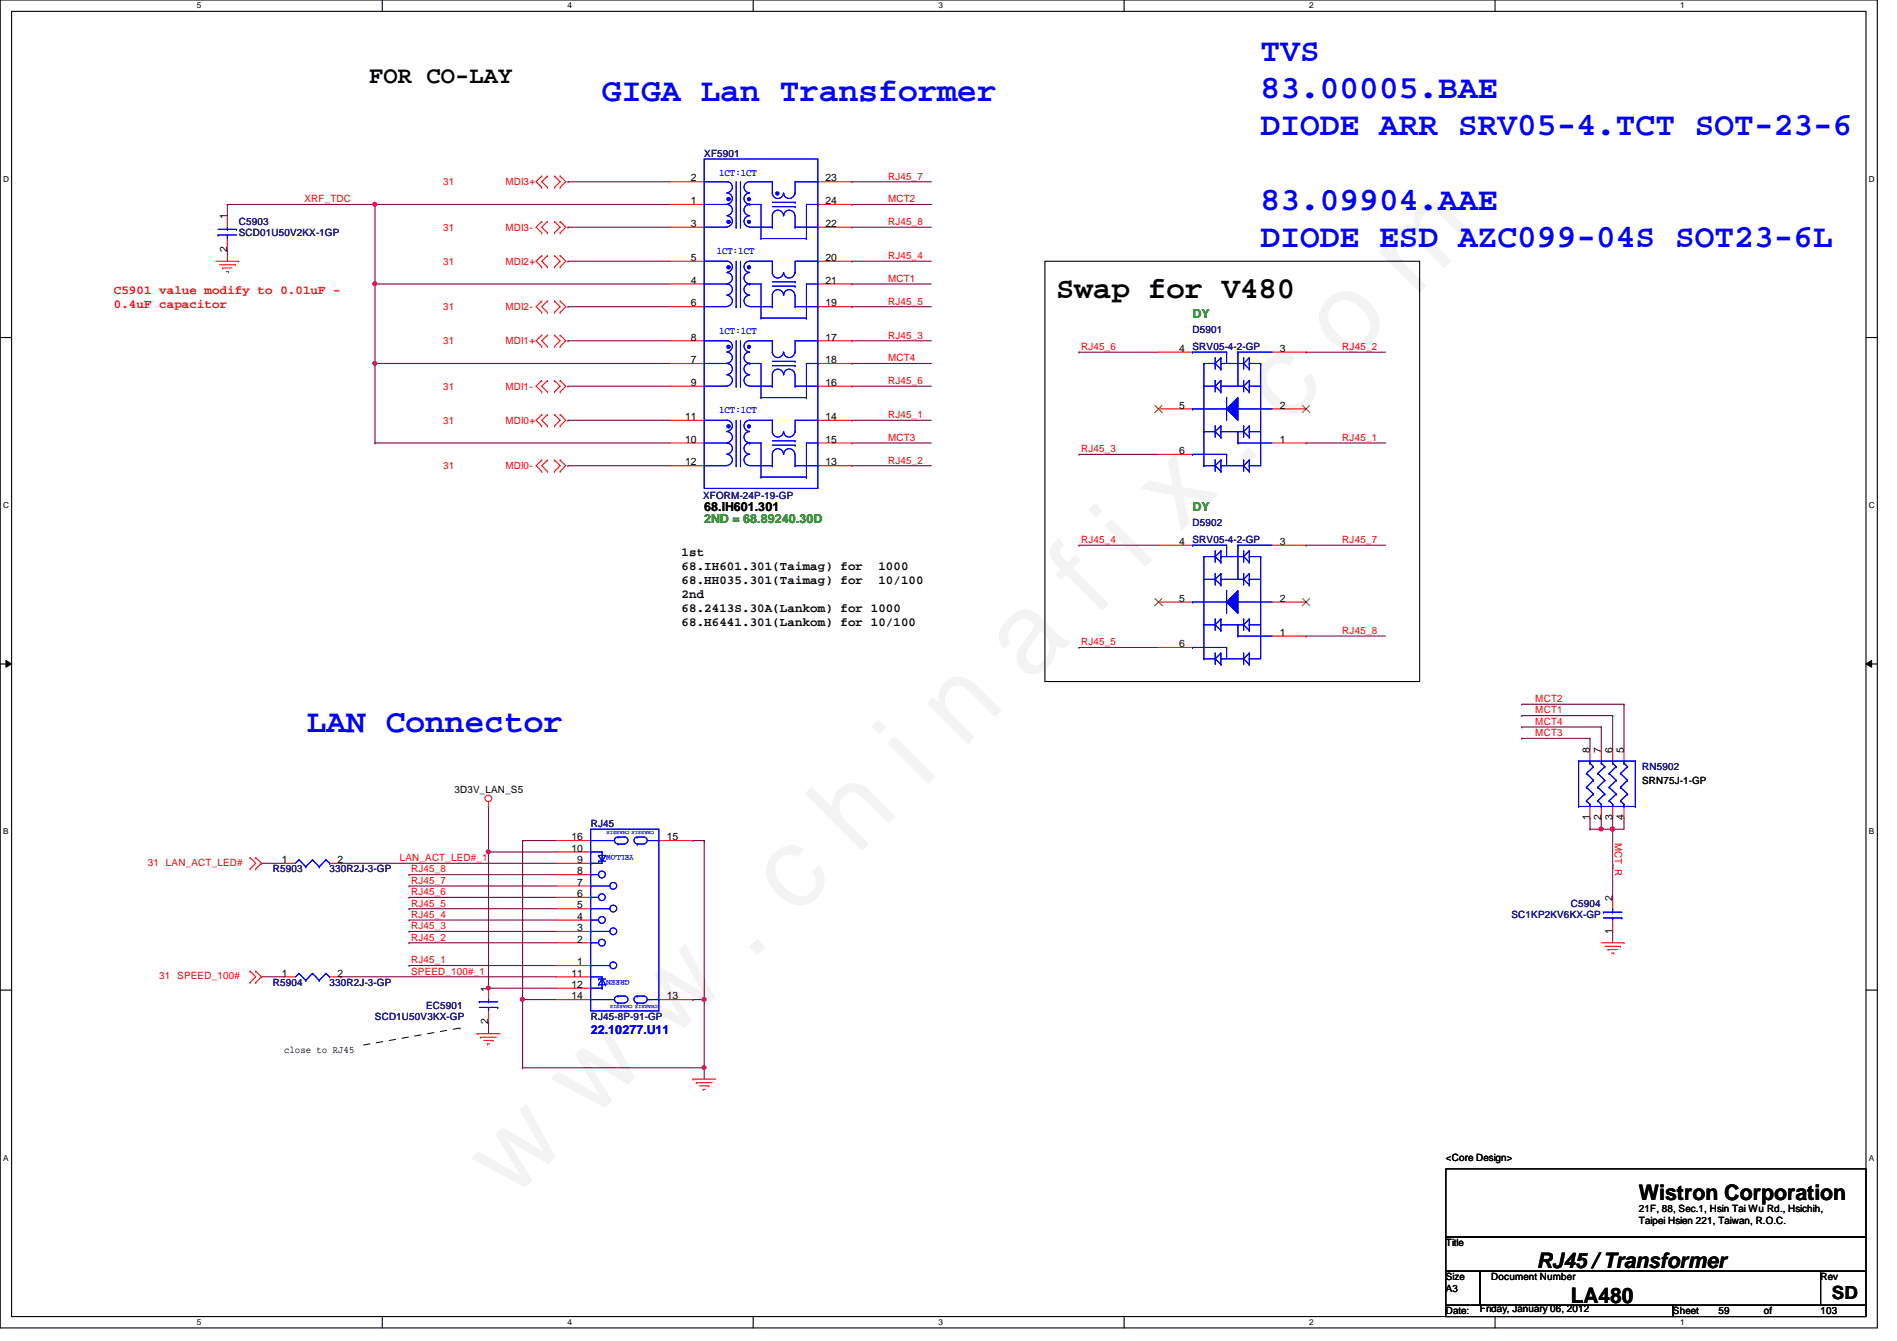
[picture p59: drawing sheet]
<svg xmlns="http://www.w3.org/2000/svg" width="297mm" height="210mm" viewBox="0 0 297 210" stroke-linecap="round" stroke-linejoin="round" font-family="sans-serif">
<defs><g id="words">
<text font-size="17.6" fill="#f0f" x="80.1" y="188" transform="rotate(-45 80.1 188)">w w w . c h i n a f i x . c o m</text>
<g font-size="5.1" fill="#00f">
<text x="197.4" y="9.6">TVS</text>
<text x="94.3" y="15.8">GIGA Lan Transformer</text>
<text x="197.4" y="15.4">83.00005.BAE</text>
<text x="197.4" y="21.2">DIODE ARR SRV05-4.TCT SOT-23-6</text>
<text x="197.4" y="32.8">83.09904.AAE</text>
<text x="197.4" y="38.6">DIODE ESD AZC099-04S SOT23-6L</text>
<text x="48" y="114.5">LAN Connector</text>
</g>
<text font-size="4.8" x="165.4" y="46.7">Swap for V480</text>
<text font-size="3.7" x="57.8" y="13">FOR CO-LAY</text>
<g font-size="3.3">
<text x="256.6" y="187.9">Wistron Corporation</text>
<text x="240.6" y="198.5">RJ45 / Transformer</text>
<text x="246" y="203.9">LA480</text>
</g>
<text font-size="2.8" x="286.8" y="203.4">SD</text>
<g font-size="1.9" fill="#f00">
<text x="17.8" y="46.1">C5901 value modify to 0.01uF ~</text>
<text x="17.8" y="48.3">0.4uF capacitor</text>
</g>
<g font-size="1.9" fill="#008000">
<text x="186.7" y="49.8">DY</text>
<text x="110.3" y="81.8">2ND = 68.89240.30D</text>
<text x="186.7" y="80.1">DY</text>
</g>
<g font-size="1.9">
<text x="110.3" y="80.1">68.IH601.301</text>
<text x="106.7" y="87">1st</text>
<text x="106.7" y="89.2">68.IH601.301(Taimag) for</text>
<text x="137.5" y="89.2">1000</text>
<text x="106.7" y="91.4">68.HH035.301(Taimag) for</text>
<text x="106.7" y="93.6">2nd</text>
<text x="106.7" y="95.8">68.2413S.30A(Lankom) for 1000</text>
<text x="137.5" y="91.4">10/100</text>
<text x="106.7" y="98">68.H6441.301(Lankom) for 10/100</text>
</g>
<text font-size="1.9" fill="#00f" x="92.5" y="161.8">22.10277.U11</text>
<g font-size="1.6" fill="#f00">
<text x="69.4" y="29">31</text>
<text x="79.2" y="29">MDI3+</text>
<text x="139.1" y="28.1">RJ45_7</text>
<text x="47.7" y="31.7">XRF_TDC</text>
<text x="139.1" y="31.7">MCT2</text>
<text x="139.1" y="35.2">RJ45_8</text>
<text x="69.4" y="36.1">31</text>
<text x="69.4" y="41.4">31</text>
<text x="79.2" y="36.1">MDI3-</text>
<text x="79.2" y="41.4">MDI2+</text>
<text x="139.1" y="40.6">RJ45_4</text>
<text x="139.1" y="47.7">RJ45_5</text>
<text x="139.1" y="44.1">MCT1</text>
<text x="69.4" y="48.6">31</text>
<text x="69.4" y="53.9">31</text>
<text x="79.2" y="48.6">MDI2-</text>
<text x="79.2" y="53.9">MDI1+</text>
<text x="139.1" y="53">RJ45_3</text>
<text x="139.1" y="56.6">MCT4</text>
<text x="169.3" y="54.8">RJ45_6</text>
<text x="210.2" y="54.8">RJ45_2</text>
<text x="69.4" y="61">31</text>
<text x="79.2" y="61">MDI1-</text>
<text x="139.1" y="65.4">RJ45_1</text>
<text x="139.1" y="60.1">RJ45_6</text>
<text x="69.4" y="66.3">31</text>
<text x="79.2" y="66.3">MDI0+</text>
<text x="139.1" y="69">MCT3</text>
<text x="169.3" y="70.8">RJ45_3</text>
<text x="210.2" y="69">RJ45_1</text>
<text x="69.4" y="73.4">31</text>
<text x="79.2" y="73.4">MDI0-</text>
<text x="139.1" y="72.6">RJ45_2</text>
<text x="169.3" y="85">RJ45_4</text>
<text x="210.2" y="85">RJ45_7</text>
<text x="169.3" y="101">RJ45_5</text>
<text x="210.2" y="99.2">RJ45_8</text>
<text x="240.4" y="111.7">MCT1</text>
<text x="240.4" y="113.5">MCT4</text>
<text x="240.4" y="109.9">MCT2</text>
<text x="240.4" y="115.2">MCT3</text>
<text x="252.9" y="131.9" transform="rotate(90 252.9 131.9)">MCT_R</text>
<text x="23.2" y="135.5">31 LAN_ACT_LED#</text>
<text x="62.6" y="134.8">LAN_ACT_LED#_1</text>
<text x="64.4" y="136.6">RJ45_8</text>
<text x="64.4" y="141.9">RJ45_5</text>
<text x="64.4" y="140.1">RJ45_6</text>
<text x="64.4" y="143.7">RJ45_4</text>
<text x="64.4" y="138.3">RJ45_7</text>
<text x="64.4" y="147.2">RJ45_2</text>
<text x="64.4" y="145.5">RJ45_3</text>
<text x="24.9" y="153.3">31 SPEED_100#</text>
<text x="64.4" y="152.6">SPEED_100#_1</text>
<text x="64.4" y="150.8">RJ45_1</text>
</g>
<g font-size="1.6">
<text x="108.2" y="28.4">2</text>
<text x="129.3" y="28.4">23</text>
<text x="35.6" y="34.3" transform="rotate(-90 35.6 34.3)">1</text>
<text x="108.2" y="32">1</text>
<text x="108.2" y="35.5">3</text>
<text x="129.3" y="35.5">22</text>
<text x="129.3" y="32">24</text>
<text x="35.6" y="39.5" transform="rotate(-90 35.6 39.5)">2</text>
<text x="108.2" y="40.9">5</text>
<text x="129.3" y="40.9">20</text>
<text x="108.2" y="44.4">4</text>
<text x="108.2" y="48">6</text>
<text x="129.3" y="48">19</text>
<text x="129.3" y="44.4">21</text>
<text x="108.2" y="53.3">8</text>
<text x="129.3" y="53.3">17</text>
<text x="108.2" y="56.9">7</text>
<text x="129.3" y="56.9">18</text>
<text x="184.6" y="55.1">4</text>
<text x="200.4" y="55.1">3</text>
<text x="107.3" y="65.7">11</text>
<text x="108.2" y="60.4">9</text>
<text x="129.3" y="65.7">14</text>
<text x="129.3" y="60.4">16</text>
<text x="184.6" y="64">5</text>
<text x="200.4" y="64">2</text>
<text x="107.3" y="69.3">10</text>
<text x="129.3" y="69.3">15</text>
<text x="184.6" y="71.1">6</text>
<text x="200.4" y="69.3">1</text>
<text x="107.3" y="72.9">12</text>
<text x="129.3" y="72.9">13</text>
<text x="184.6" y="85.3">4</text>
<text x="200.4" y="85.3">3</text>
<text x="184.6" y="94.2">5</text>
<text x="200.4" y="94.2">2</text>
<text x="184.6" y="101.3">6</text>
<text x="200.4" y="99.5">1</text>
<text x="248.9" y="117.9" transform="rotate(-90 248.9 117.9)">8</text>
<text x="250.7" y="117.9" transform="rotate(-90 250.7 117.9)">7</text>
<text x="252.5" y="117.9" transform="rotate(-90 252.5 117.9)">6</text>
<text x="254.3" y="117.9" transform="rotate(-90 254.3 117.9)">5</text>
<text x="71.2" y="124.1">3D3V_LAN_S5</text>
<text x="257.1" y="122.7">SRN75J-1-GP</text>
<text x="89.5" y="131.5">16</text>
<text x="104.4" y="131.5">15</text>
<text x="248.9" y="128.4" transform="rotate(-90 248.9 128.4)">1</text>
<text x="250.7" y="128.4" transform="rotate(-90 250.7 128.4)">2</text>
<text x="252.5" y="128.4" transform="rotate(-90 252.5 128.4)">3</text>
<text x="254.3" y="128.4" transform="rotate(-90 254.3 128.4)">4</text>
<text x="44.2" y="135.1">1</text>
<text x="52.8" y="135.1">2</text>
<text x="89.5" y="133.3">10</text>
<text x="90.4" y="135.1">9</text>
<text x="90.4" y="136.9">8</text>
<text x="90.4" y="144">4</text>
<text x="90.4" y="142.2">5</text>
<text x="90.4" y="140.4">6</text>
<text x="90.4" y="138.6">7</text>
<text x="252.5" y="141" transform="rotate(-90 252.5 141)">2</text>
<text x="90.4" y="147.5">2</text>
<text x="90.4" y="145.8">3</text>
<text x="252.5" y="146.1" transform="rotate(-90 252.5 146.1)">1</text>
<text x="44.2" y="152.9">1</text>
<text x="52.8" y="152.9">2</text>
<text x="76.5" y="155.2" transform="rotate(-90 76.5 155.2)">1</text>
<text x="89.5" y="152.9">11</text>
<text x="89.5" y="154.6">12</text>
<text x="90.4" y="151.1">1</text>
<text x="76.5" y="160.4" transform="rotate(-90 76.5 160.4)">2</text>
<text x="89.5" y="156.4">14</text>
<text x="104.4" y="156.4">13</text>
<text x="44.5" y="164.8">close to RJ45</text>
<text x="226.4" y="181.7">&lt;Core Design&gt;</text>
<text x="256.6" y="189.7">21F, 88, Sec.1, Hsin Tai Wu Rd., Hsichih,</text>
<text x="256.6" y="191.6">Taipei Hsien 221, Taiwan, R.O.C.</text>
<text x="226.4" y="195.1">Title</text>
<text x="226.4" y="200.4">Size</text>
<text x="226.4" y="202.2">A3</text>
<text x="233.5" y="200.4">Document Number</text>
<text x="285.1" y="200.4">Rev</text>
<text x="226.4" y="205.7">Date:</text>
<text x="231.7" y="205.4">Friday, January 06, 2012</text>
<text x="262" y="205.7">Sheet</text>
<text x="269.1" y="205.7">59</text>
<text x="276.2" y="205.7">of</text>
<text x="285.1" y="205.7">103</text>
</g>
<g font-size="1.6" fill="#000080">
<text x="110.3" y="24.6">XF5901</text>
<text x="37.4" y="35.2">C5903</text>
<text x="37.4" y="37">SCD01U50V2KX-1GP</text>
<text x="186.7" y="52.1">D5901</text>
<text x="186.7" y="54.8">SRV05-4-2-GP</text>
<text x="110.1" y="78.1">XFORM-24P-19-GP</text>
<text x="186.7" y="82.3">D5902</text>
<text x="186.7" y="85">SRV05-4-2-GP</text>
<text x="257.1" y="120.6">RN5902</text>
<text x="92.5" y="129.5">RJ45</text>
<text x="42.7" y="136.6">R5903</text>
<text x="51.6" y="136.6">330R2J-3-GP</text>
<text x="236.7" y="143.7">SC1KP2KV6KX-GP</text>
<text x="246" y="141.9">C5904</text>
<text x="42.7" y="154.3">R5904</text>
<text x="51.6" y="154.3">330R2J-3-GP</text>
<text x="58.7" y="159.7">SCD1U50V3KX-GP</text>
<text x="66.7" y="157.9">EC5901</text>
<text x="92.5" y="159.7">RJ45-8P-91-GP</text>
</g>
<g font-size="1.6" fill="#00f">
<text x="112.6" y="27.6">1CT:1CT</text>
<text x="112.2" y="39.8">1CT:1CT</text>
<text x="112.6" y="52.2">1CT:1CT</text>
<text x="112.6" y="64.7">1CT:1CT</text>
</g>
<g font-size="1.3">
<text x="30.8" y="1.3">5</text>
<text x="88.9" y="1.3">4</text>
<text x="146.9" y="1.3">3</text>
<text x="205" y="1.3">2</text>
<text x="263.1" y="1.3">1</text>
<text x=".5" y="28.4">D</text>
<text x="292.6" y="28.4">D</text>
<text x=".5" y="79.5">C</text>
<text x="292.6" y="79.5">C</text>
<text x=".5" y="130.6">B</text>
<text x="292.6" y="130.6">B</text>
<text x=".5" y="181.7">A</text>
<text x="292.6" y="181.7">A</text>
<text x="30.8" y="207.4">5</text>
<text x="88.9" y="207.4">4</text>
<text x="146.9" y="207.4">3</text>
<text x="205" y="207.4">2</text>
<text x="263.1" y="207.4">1</text>
</g>
<g font-size="1.2" fill="#00f">
<text x="99.3" y="133.8" transform="rotate(180 99.3 133.8)">YELLOW</text>
<text x="98.5" y="153.3" transform="rotate(180 98.5 153.3)">GREEN</text>
</g>
<g font-size=".8" fill="#00f">
<text x="102.4" y="130.1" transform="rotate(180 102.4 130.1)">CHASSIS CHASSIS</text>
<text x="103" y="157.4" transform="rotate(180 103 157.4)">CHASSIS CHASSIS</text>
</g>
</g></defs>
<path d="M0 0h294v207.9h-294zM1.8 1.8h290.4v204.3h-290.4z" fill="none" stroke="#000" stroke-width=".17"/>
<g fill="#fff">
<path d="M30.8 .2h.7v1.4h-.7z"/>
<path d="M30.8 206.2h.7v1.4h-.7z"/>
</g>
<path d="M59.9 0v1.8M59.9 206.1v1.8" fill="none" stroke="#000" stroke-width=".17"/>
<g fill="#fff">
<path d="M88.9 .2h.6v1.4h-.6z"/>
<path d="M88.9 206.2h.6v1.4h-.6z"/>
</g>
<path d="M117.9 0v1.8M117.9 206.1v1.8" fill="none" stroke="#000" stroke-width=".17"/>
<g fill="#fff">
<path d="M146.9 .2h.7v1.4h-.7z"/>
<path d="M146.9 206.2h.7v1.4h-.7z"/>
</g>
<path d="M176 0v1.8M176 206.1v1.8" fill="none" stroke="#000" stroke-width=".17"/>
<g fill="#fff">
<path d="M205 .2h.7v1.4h-.7z"/>
<path d="M205 206.2h.7v1.4h-.7z"/>
</g>
<path d="M234.1 0v1.8M234.1 206.1v1.8" fill="none" stroke="#000" stroke-width=".17"/>
<g fill="#fff">
<path d="M263.1 .2h.7v1.4h-.7z"/>
<path d="M263.1 206.2h.7v1.4h-.7z"/>
<path d="M.5 27.3h.9v1.4h-.9z"/>
<path d="M292.6 27.3h.9v1.4h-.9z"/>
<path d="M.5 78.4h.9v1.4h-.9z"/>
<path d="M292.6 78.4h.9v1.4h-.9z"/>
</g>
<path d="M0 52.8h1.8M292.2 52.8h1.8" fill="none" stroke="#000" stroke-width=".17"/>
<g fill="#fff">
<path d="M.5 129.5h.8v1.4h-.8z"/>
<path d="M292.6 129.5h.9v1.4h-.9z"/>
</g>
<path d="M0 103.9h1.8M292.2 103.9h1.8" fill="none" stroke="#000" stroke-width=".17"/>
<path d="M.9 103.4l.9 .5-.9 .5zM292.2 103.9l.9-.5v1z" fill="#000"/>
<path d="M.9 103.4l.9 .5-.9 .5zM292.2 103.9l.9-.5v1z" fill="none" stroke="#000" stroke-width=".16"/>
<g fill="#fff">
<path d="M.5 180.5h.8v1.4h-.8z"/>
<path d="M292.6 180.5h.9v1.4h-.9z"/>
</g>
<path d="M0 155h1.8M292.2 155h1.8" fill="none" stroke="#000" stroke-width=".17"/>
<path d="M35.6 39.1h.1M35.6 39.1v1.8M58.7 32h.1M58.7 32v12.4M58.7 56.9h.1M58.7 56.9v12.4M238.3 115.6h.1M238.3 115.6h10.7M249 115.6h.1M249 115.6v1.7M249 129.8h.1M249 129.8h1.7" fill="none" stroke="#800040" stroke-width=".17"/>
<circle cx="250.7" cy="129.8" r=".32" fill="#f0f"/>
<circle cx="250.7" cy="129.8" r=".32" fill="none" stroke="#f0f" stroke-width=".17"/>
<path d="M249 128h.1M249 128v1.8M250.7 128h.1M250.7 129.8h.1M250.7 128v1.8M250.7 129.8h1.8" fill="none" stroke="#800040" stroke-width=".17"/>
<circle cx="252.5" cy="129.8" r=".32" fill="#f0f"/>
<circle cx="252.5" cy="129.8" r=".32" fill="none" stroke="#f0f" stroke-width=".17"/>
<path d="M252.5 129.8h.1M252.5 129.8v10.7M254.3 128h.1M254.3 128v1.8h-1.8" fill="none" stroke="#800040" stroke-width=".17"/>
<circle cx="252.5" cy="129.8" r=".32" fill="#f0f"/>
<circle cx="252.5" cy="129.8" r=".32" fill="none" stroke="#f0f" stroke-width=".17"/>
<g fill="none" stroke="#800040" stroke-width=".17">
<path d="M35.6 32h.1M35.6 32v1.8M35.6 32h69.3M58.7 32h.1M58.7 69.3h.1M58.7 69.3h46.2M238.3 112h.1M238.3 113.8h.1M238.3 112h14.2M238.3 113.8h12.4M250.7 113.8h.1M250.7 113.8v3.5"/>
<path d="M252.5 128h.1M252.5 128v1.8M252.5 145.8h.1M252.5 145.8v1.8"/>
</g>
<circle cx="58.7" cy="32" r=".32" fill="#f0f"/>
<circle cx="58.7" cy="32" r=".32" fill="none" stroke="#f0f" stroke-width=".17"/>
<path d="M58.7 44.4h.1M58.7 44.4h46.2M238.3 110.2h.1M238.3 110.2h16" fill="none" stroke="#800040" stroke-width=".17"/>
<circle cx="58.7" cy="44.4" r=".32" fill="#f0f"/>
<circle cx="58.7" cy="44.4" r=".32" fill="none" stroke="#f0f" stroke-width=".17"/>
<path d="M58.7 56.9h.1M58.7 56.9h46.2M252.5 112h.1M252.5 112v5.3M254.3 110.2h.1M254.3 110.2v7.1" fill="none" stroke="#800040" stroke-width=".17"/>
<circle cx="58.7" cy="56.9" r=".32" fill="#f0f"/>
<circle cx="58.7" cy="56.9" r=".32" fill="none" stroke="#f0f" stroke-width=".17"/>
<g fill="none" stroke="#800040" stroke-width=".17">
<path d="M58.7 44.4h.1M58.7 44.4v12.5M40.9 135.1h.1M40.9 135.1h3.6M53.4 135.1h.1M53.4 135.1h33.8M64 136.9h.1M64 138.7h.1M64 136.9h23.2M64 138.7h23.2M40.9 152.9h.1M40.9 152.9h3.6"/>
<path d="M53.4 152.9h.1M53.4 152.9h33.8M64 147.6h.1M64 142.2h.1M64 140.5h.1M64 144h.1M64 145.8h.1M64 151.1h.1M64 147.6h23.2M64 142.2h23.2M64 140.5h23.2M64 144h23.2"/>
<path d="M64 145.8h23.2M64 151.1h23.2M81.8 167.1h28.5"/>
</g>
<g fill="none" stroke="#f00" stroke-width=".17">
<path d="M35.6 33.8v1.8M35.6 37.3v1.8M33.8 40.9h3.6M34.4 41.4h2.4M34.9 42h.1M34.9 42h1.4M35.4 42.5h.4M35.8 42.5h.1M36.8 41.4h.1M37.4 40.9h.1M249 117.3v1.8M250.7 117.3v1.8"/>
<path d="M252.5 117.3v1.8M254.3 117.3v1.8M39.2 134.2h.1M39.2 136h.1M39.2 134.2l.8 .9-.8 .9M40 136h.1M40 134.2h.1M40 134.2l.9 .9-.9 .9M44.5 135.1h1.8M51.6 135.1h1.8M249 126.2v1.8M250.7 126.2v1.8"/>
<path d="M252.5 126.2v1.8M254.3 126.2v1.8M39.2 152h.1M39.2 153.8h.1M39.2 152l.8 .9-.8 .9M40 153.8h.1M40 152h.1M40 152l.9 .9-.9 .9M44.5 152.9h1.8M51.6 152.9h1.8M250.7 147.6h3.6M251.3 148.1h2.4"/>
<path d="M251.8 148.6h.1M251.8 148.6h1.4M252.3 149.2h.4M252.5 140.5v1.7M252.5 144v1.8M252.7 149.2h.1M253.7 148.1h.1M254.3 147.6h.1"/>
</g>
<path d="M163.6 40.9h58.7v65.8h-58.7zM226.4 183h65.8v10.6h-65.8zM226.4 193.6h65.8v5.4h-65.8zM226.4 199h5.3v5.3h-5.3zM231.7 199h53.4v5.3h-53.4zM285.1 199h7.1v5.3h-7.1zM226.4 204.3h35.6v1.8h-35.6zM262 204.3h30.2v1.8h-30.2z" fill="none" stroke="#000" stroke-width=".17"/>
<path d="M56.9 163.6l15.1-2.7" fill="none" stroke="#000" stroke-width=".16" stroke-dasharray="1 1 1 1 1 1 1 1"/>
<g fill="none" stroke="#00f" stroke-width=".17">
<path d="M34.2 36.8h.1M34.2 35.9h2.8M34.2 36.8h2.8M35.6 35.9h.1M35.6 36.8h.1M35.6 35.6v.3M35.6 36.8v.5M37 35.9h.1M110.3 24.9h17.8v51.6h-17.8zM247.2 119.1h.1M247.2 119.1h8.9M247.2 119.1v7.1"/>
<path d="M249 119.5h.1M249 119.1h.1M249 119.1v.4M249 119.5l.5 .5M250.7 119.5h.1M250.7 119.1v.4M250.7 119.5l.6 .5M252.5 119.5h.1M252.5 119.1h.1M252.5 119.1v.4M252.5 119.5l.6 .5M254.3 119.5h.1"/>
<path d="M254.3 119.1v.4M254.3 119.5l.5 .5M256.1 119.1h.1M256.1 119.1v7.1M46.8 134.6h.1M46.8 134.6l-.5 .5M46.8 134.6l1.1 1.1M47.9 135.7h.1M48.9 134.6h.1M48.9 134.6l-1 1.1M48.9 134.6l1.1 1.1M50 135.7h.1"/>
<path d="M51.1 134.6h.1M51.1 134.6l-1.1 1.1M51.1 134.6l.5 .5M51.6 135.1h.1M92.5 129.8h10.7v28.4h-10.7zM247.2 126.2h.1M247.2 126.2h8.9M248.4 125.3h.1M248.4 123.2h.1M248.4 121.1h.1M248.4 125.3l.6 .6M248.4 123.2l1.1 1.1"/>
<path d="M248.4 121.1l1.1 1M249 125.9h.1M249 125.9v.3M249.5 124.3h.1M249.5 122.1h.1M249.5 120h.1M249.5 124.3l-1.1 1M249.5 122.1l-1.1 1.1M249.5 120l-1.1 1.1M250.2 121.1h.1M250.2 123.2h.1M250.2 125.3h.1"/>
<path d="M250.2 121.1l1.1 1M250.2 123.2l1.1 1.1M250.2 125.3l.5 .6M250.7 125.9h.1M250.7 126.2h.1M250.7 125.9v.3M251.3 120h.1M251.3 122.1h.1M251.3 124.3h.1M251.3 120l-1.1 1.1M251.3 122.1l-1.1 1.1M251.3 124.3l-1.1 1"/>
<path d="M252 125.3h.1M252 123.2h.1M252 121.1h.1M252 125.3l.5 .6M252 123.2l1.1 1.1M252 121.1l1.1 1M252.5 125.9h.1M252.5 125.9v.3M253.1 124.3h.1M253.1 122.1h.1M253.1 120h.1M253.1 124.3l-1.1 1"/>
<path d="M253.1 122.1l-1.1 1.1M253.1 120l-1.1 1.1M253.7 121.1h.1M253.7 123.2h.1M253.7 125.3h.1M253.7 121.1l1.1 1M253.7 123.2l1.1 1.1M253.7 125.3l.6 .6M254.3 125.9h.1M254.3 126.2h.1M254.3 125.9v.3M254.8 120h.1"/>
<path d="M254.8 122.1h.1M254.8 124.3h.1M254.8 120l-1.1 1.1M254.8 122.1l-1.1 1.1M254.8 124.3l-1.1 1M256.1 126.2h.1M46.8 152.4h.1M46.8 152.4l-.5 .5M46.8 152.4l1.1 1.1M47.9 153.5h.1M48.9 152.4h.1M48.9 152.4l-1 1.1"/>
<path d="M48.9 152.4l1.1 1.1M50 153.5h.1M51.1 152.4h.1M51.1 152.4l-1.1 1.1M51.1 152.4l.5 .5M51.6 152.9h.1M251.1 142.8h.1M251.1 143.7h2.9M251.1 142.8h2.9M252.5 143.7h.1M252.5 142.8h.1M252.5 142.2v.6"/>
<path d="M252.5 143.7v.3M254 143.7h.1"/>
</g>
<circle cx="250.7" cy="129.8" r=".32" fill="#f0f"/>
<circle cx="250.7" cy="129.8" r=".32" fill="none" stroke="#f0f" stroke-width=".17"/>
<circle cx="252.5" cy="129.8" r=".32" fill="#f0f"/>
<circle cx="252.5" cy="129.8" r=".32" fill="none" stroke="#f0f" stroke-width=".17"/>
<circle cx="252.5" cy="129.8" r=".32" fill="#f0f"/>
<circle cx="252.5" cy="129.8" r=".32" fill="none" stroke="#f0f" stroke-width=".17"/>
<circle cx="58.7" cy="32" r=".32" fill="#f0f"/>
<circle cx="58.7" cy="32" r=".32" fill="none" stroke="#f0f" stroke-width=".17"/>
<circle cx="58.7" cy="44.4" r=".32" fill="#f0f"/>
<circle cx="58.7" cy="44.4" r=".32" fill="none" stroke="#f0f" stroke-width=".17"/>
<circle cx="58.7" cy="56.9" r=".32" fill="#f0f"/>
<circle cx="58.7" cy="56.9" r=".32" fill="none" stroke="#f0f" stroke-width=".17"/>
<use href="#words"/>
</svg>
